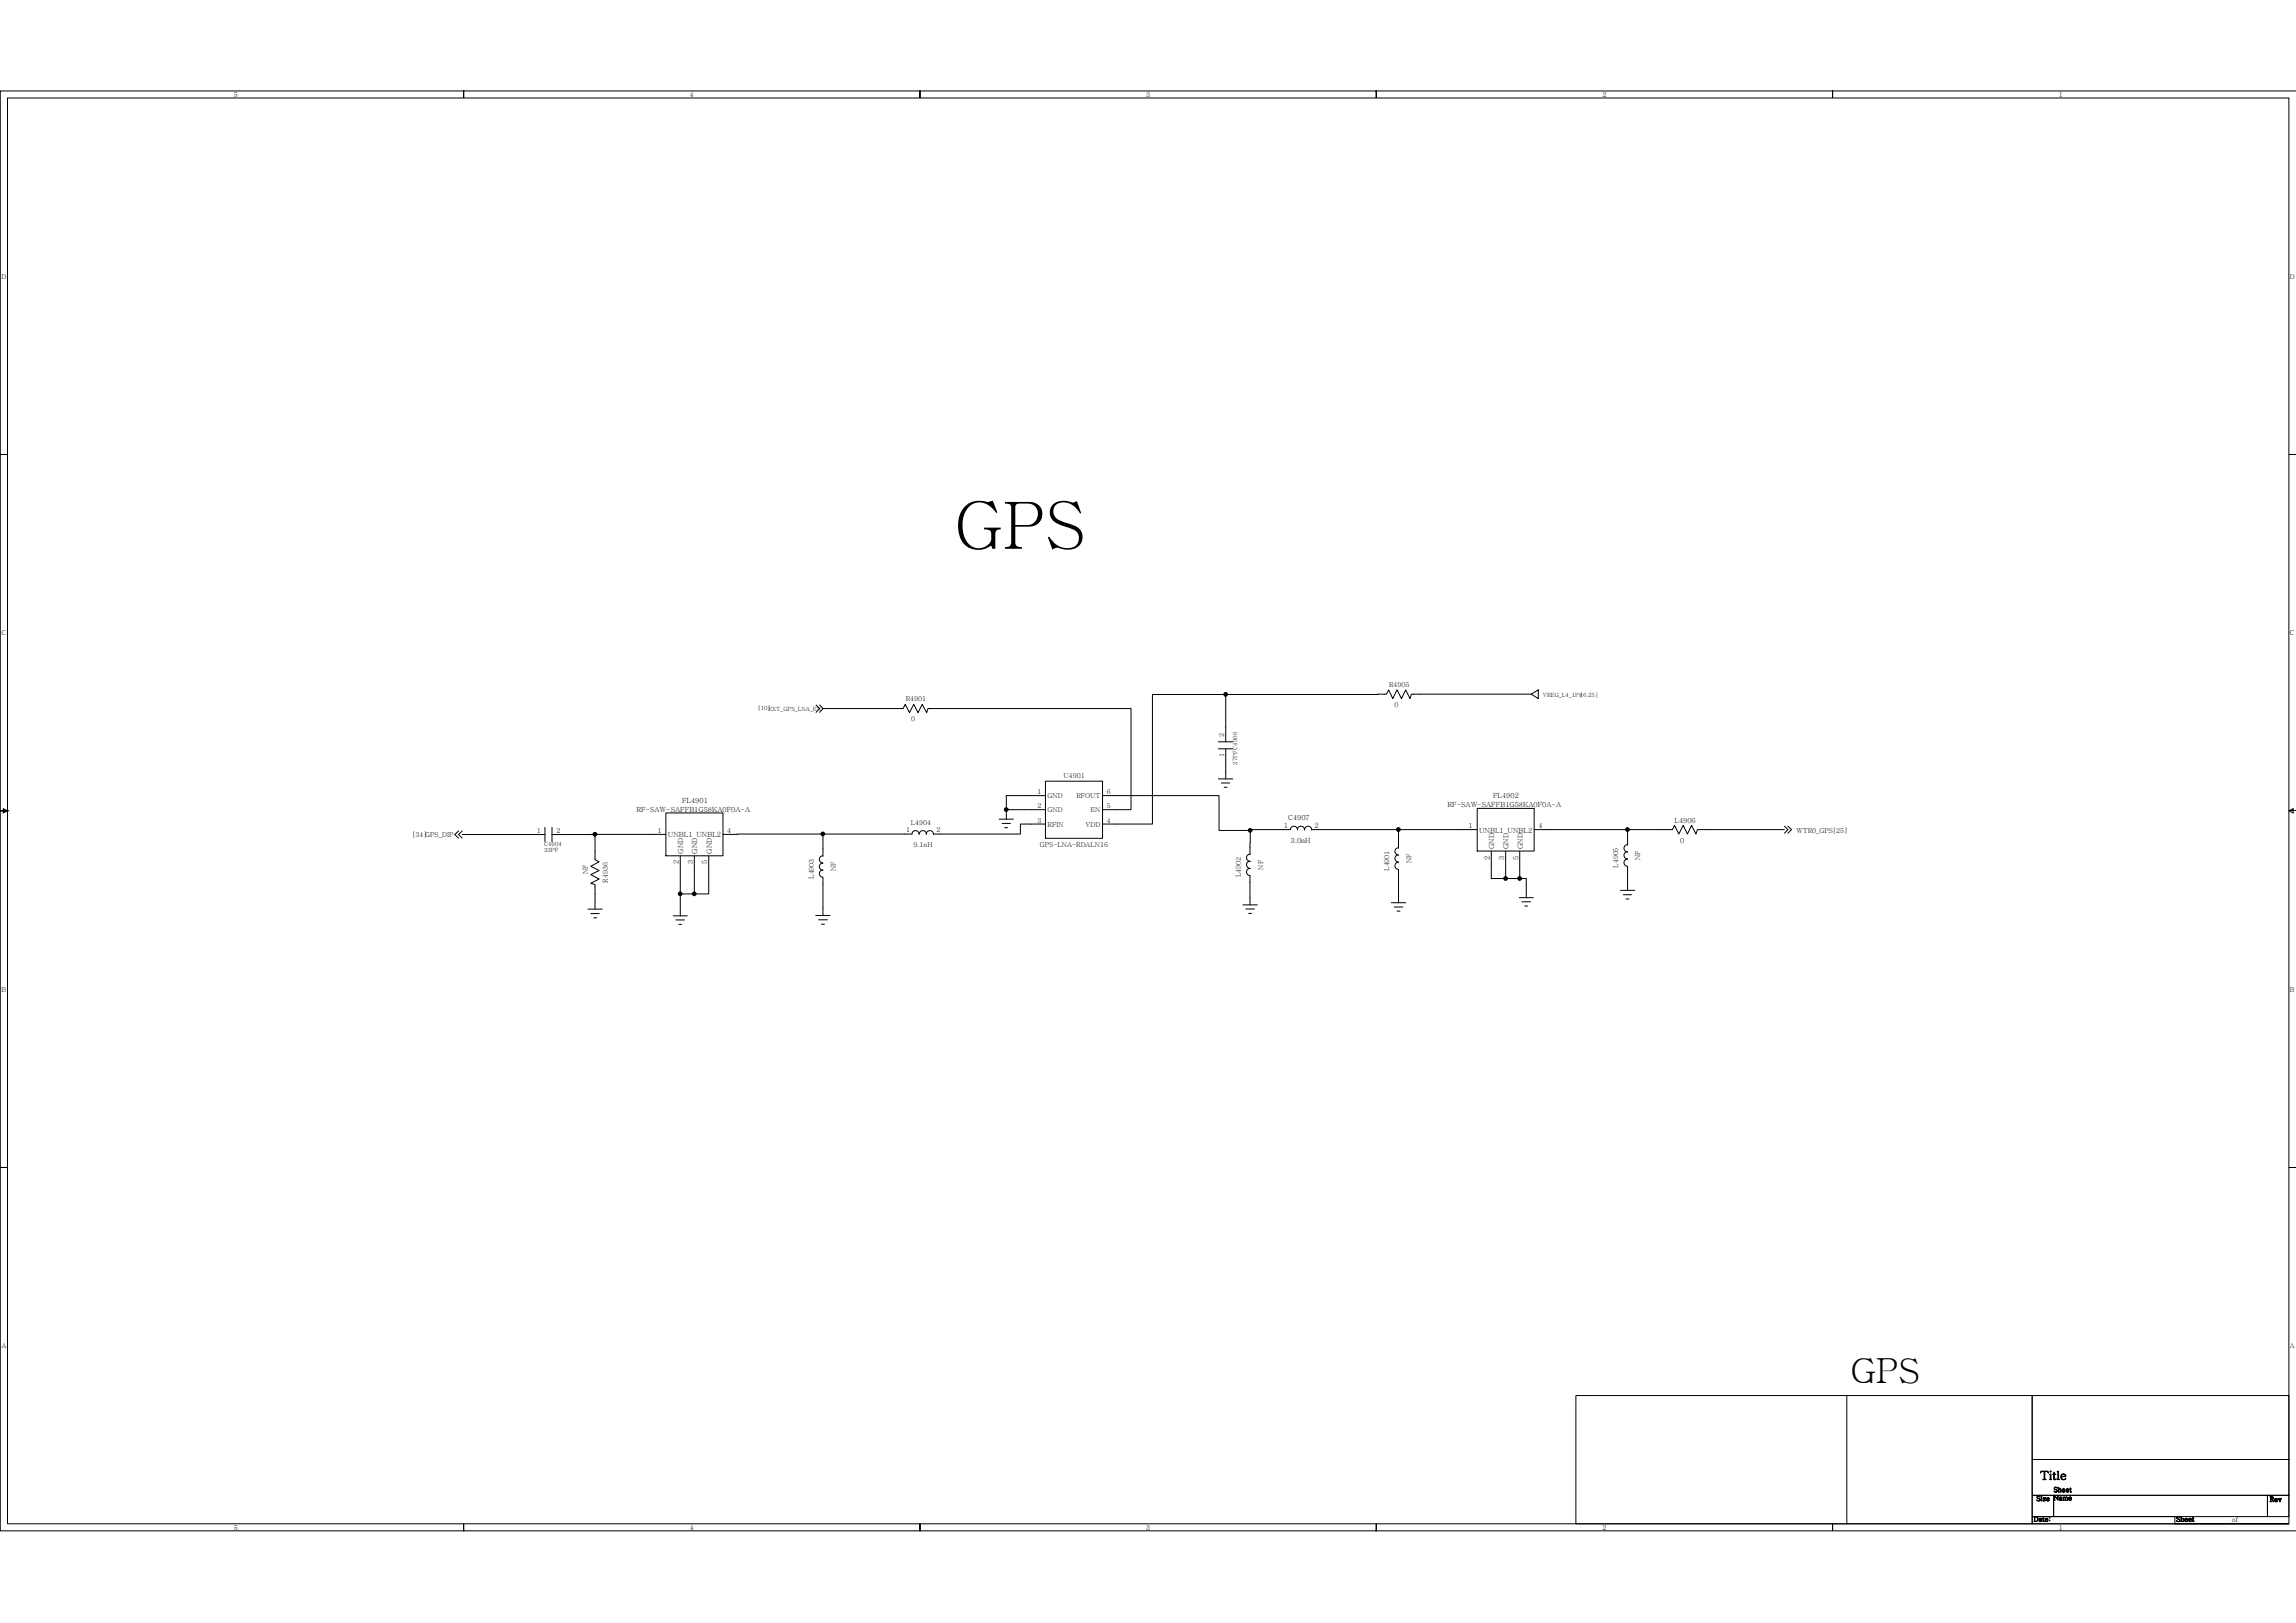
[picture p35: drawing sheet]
<svg xmlns="http://www.w3.org/2000/svg" width="297mm" height="210mm" viewBox="0 0 297 210" stroke-linecap="round" stroke-linejoin="round" font-family="sans-serif">
<defs><g id="words">
<text font-size="8.4" x="123.5" y="71">GPS</text>
<text font-size="4.5" x="239.4" y="178.9">GPS</text>
<text font-size="1.5" x="263.9" y="191.4">Title</text>
<g font-size=".9">
<text x="30.2" y="12.6">5</text>
<text x="89.3" y="12.6">4</text>
<text x="148.3" y="12.6">3</text>
<text x="207.3" y="12.6">2</text>
<text x="266.3" y="12.6">1</text>
<text x=".2" y="36.1">D</text>
<text x="296.2" y="36.1">D</text>
<text x=".2" y="82.2">C</text>
<text x="296.2" y="82.2">C</text>
<text x="179.7" y="88.9">R4905</text>
<text x="117.2" y="90.7">R4901</text>
<text x="117.9" y="93.3">0</text>
<text x="158.4" y="95.4" transform="rotate(-90 158.4 95.4)">2</text>
<text x="180.4" y="91.5">0</text>
<text x="137.6" y="100.7">U4901</text>
<text x="158.4" y="97.9" transform="rotate(-90 158.4 97.9)">1</text>
<text x="69.4" y="107.8">1</text>
<text x="72" y="107.8">2</text>
<text x="82.3" y="105.1">RF-SAW-SAFFB1G58KA0F0A-A</text>
<text x="85" y="107.8">1</text>
<text x="88.2" y="103.9">FL4901</text>
<text x="94.1" y="107.8">4</text>
<text x="117.2" y="107.7">1</text>
<text x="117.8" y="106.7">L4904</text>
<text x="121.2" y="107.7">2</text>
<text x="134.2" y="102.7">1</text>
<text x="134.2" y="104.6">2</text>
<text x="134.2" y="106.4">3</text>
<text x="135.5" y="103.3">GND</text>
<text x="135.5" y="105.1">GND</text>
<text x="135.5" y="107">RFIN</text>
<text x="139.3" y="103.3">RFOUT</text>
<text x="140.4" y="107">VDD</text>
<text x="141.1" y="105.1">EN</text>
<text x="143.2" y="106.4">4</text>
<text x="143.2" y="104.6">5</text>
<text x="143.2" y="102.7">6</text>
<text x="166.1" y="107.1">1</text>
<text x="166.6" y="106.2">C4907</text>
<text x="170.1" y="107.1">2</text>
<text x="187.3" y="104.4">RF-SAW-SAFFB1G58KA0F0A-A</text>
<text x="190" y="107.2">1</text>
<text x="191.4" y="107.7">UNBL1 UNBL2</text>
<text x="193.2" y="103.3">FL4902</text>
<text x="199" y="107.2">4</text>
<text x="216.6" y="106.4">L4906</text>
<text x="232.4" y="107.8">WTR0_GPS[25]</text>
<text x="53.3" y="108.3">[34]GPS_DIP</text>
<text x="76" y="113.1" transform="rotate(-90 76 113.1)">NF</text>
<text x="86.4" y="108.3">UNBL1 UNBL2</text>
<text x="87.8" y="111.8" transform="rotate(-90 87.8 111.8)">2</text>
<text x="88.4" y="110.4" transform="rotate(-90 88.4 110.4)">GND</text>
<text x="89.7" y="111.8" transform="rotate(-90 89.7 111.8)">3</text>
<text x="90.2" y="110.4" transform="rotate(-90 90.2 110.4)">GND</text>
<text x="91.5" y="111.8" transform="rotate(-90 91.5 111.8)">5</text>
<text x="92.1" y="110.4" transform="rotate(-90 92.1 110.4)">GND</text>
<text x="105.3" y="113.7" transform="rotate(-90 105.3 113.7)">L4903</text>
<text x="108.1" y="112.7" transform="rotate(-90 108.1 112.7)">NF</text>
<text x="118.2" y="109.6">9.1nH</text>
<text x="134.5" y="109.6">GPS-LNA-RDALN16</text>
<text x="160.5" y="113.5" transform="rotate(-90 160.5 113.5)">L4902</text>
<text x="163.4" y="112.5" transform="rotate(-90 163.4 112.5)">NF</text>
<text x="167" y="109.1">3.0nH</text>
<text x="179.7" y="112.6" transform="rotate(-90 179.7 112.6)">L4901</text>
<text x="182.6" y="111.7" transform="rotate(-90 182.6 111.7)">NF</text>
<text x="192.8" y="111.2" transform="rotate(-90 192.8 111.2)">2</text>
<text x="193.3" y="109.8" transform="rotate(-90 193.3 109.8)">GND</text>
<text x="194.6" y="111.2" transform="rotate(-90 194.6 111.2)">3</text>
<text x="195.2" y="109.8" transform="rotate(-90 195.2 109.8)">GND</text>
<text x="196.4" y="111.2" transform="rotate(-90 196.4 111.2)">5</text>
<text x="197" y="109.8" transform="rotate(-90 197 109.8)">GND</text>
<text x="209.3" y="112.2" transform="rotate(-90 209.3 112.2)">L4905</text>
<text x="212.2" y="111.3" transform="rotate(-90 212.2 111.3)">NF</text>
<text x="217.4" y="109.1">0</text>
<text x="78.6" y="114.2" transform="rotate(-90 78.6 114.2)">R4936</text>
<text x=".2" y="128.3">B</text>
<text x="296.2" y="128.3">B</text>
<text x=".2" y="174.4">A</text>
<text x="296.2" y="174.4">A</text>
<text x="30.2" y="198">5</text>
<text x="89.3" y="198">4</text>
<text x="148.3" y="198">3</text>
<text x="207.3" y="198">2</text>
<text x="263.1" y="196.8">Date:</text>
<text x="263.5" y="194.2">Size Name</text>
<text x="265.7" y="193">Sheet</text>
<text x="266.3" y="198">1</text>
<text x="281.5" y="196.8">Sheet</text>
<text x="288.7" y="196.8">of</text>
<text x="293.6" y="194.3">Rev</text>
</g>
<g font-size=".7">
<text x="98" y="91.8">[10]EXT_GPS_LNA_EN</text>
<text x="199.6" y="90.2">VREG_L4_1P8[6,25]</text>
<text x="160.1" y="99" transform="rotate(-90 160.1 99)">27PFC4906</text>
<text x="70.4" y="109.5">C4904</text>
<text x="70.4" y="110.3">33PF</text>
</g>
</g></defs>
<g fill="none" stroke="#000" stroke-width=".13">
<path d="M1 12.7h295.1v184.4h-295.1zM297 11.8h-59.9v.9v-.9h-59v.9v-.9h-59.1v.9v-.9h-59v.9v-.9h-60v47h1h-1v46.1h1l-.6 .3v-.6l.6 .3h-1v46.1h1h-1v46.1v1h60v-1v1h59v-1v1h59.1v-1v1h59v-1v1h59.9M297 58.8h-.9h.9M105.6 91.2l.4 .5-.4 .5M106 91.2l.5 .5M106.5 91.7l-.5 .5M106.5 91.7h10.3l.3-.6 .6 1.1 .5-1.1 .6 1.1 .5-1.1 .6 1.1 .2-.5h26.2v13.1h-3.7M157.6 96.9h1.9M157.6 96h1.9M158.6 89.9h-9.5v16.7h-6.5M158.6 89.9v6.1M158.6 96.9v3.9"/>
<path d="M198.1 89.8h-15.5l-.2 .6-.5-1.1-.6 1.1-.6-1.1-.5 1.1-.5-1.1-.3 .5-1.1 .1h-19.7M198.1 89.8l.9-.5v1.1zM59.3 107.5l-.5 .5 .5 .4M59.8 107.5l-.5 .5 .5 .4M70.5 107v1.9M70.5 108h-10.7M71.4 107v1.9M76.1 117.6h1.8M76.4 118.2h1.1M76.8 118.7h.4M77 108h-5.6M86.1 107.9l-9.1 .1v3.2l.5 .3-1.1 .6 1.1 .5-1.1 .6 1.1 .5-1.1 .6 .6 .1v3.2"/>
<path d="M86.1 105.2h7.4v5.5h-7.4zM87.1 118.5h1.8M87.4 119h1.2M87.8 119.6h.4M88 110.7v7.8M88 115.7h1.8M89.8 110.7v5M91.7 110.7v5h-1.9M105.5 118.4h1.9M105.9 119h1.1M106.3 119.6h.4M106.5 107.9v2.8"/>
<path d="M106.5 112.6h-.1a.47 .47 0 0 0-.4 .4 .47 .47 0 0 0 .4 .5M106.5 111.7h-.1a.47 .47 0 0 0-.4 .4 .47 .47 0 0 0 .4 .5M106.5 110.8l-.1-.1a.47 .47 0 0 0-.4 .5 .47 .47 0 0 0 .4 .5M106.5 113.5v4.9M106.5 107.9h11.5a.46 .46 0 0 1 .4-.4 .46 .46 0 0 1 .5 .4M106.5 107.9h-13M118.9 107.9a.44 .44 0 0 1 .5-.4 .44 .44 0 0 1 .4 .4M119.8 107.9a.46 .46 0 0 1 .5-.4 .46 .46 0 0 1 .5 .4M129.3 106h1.8M129.6 106.5h1.1M130 107.1h.4M130.2 104.8h5.1"/>
<path d="M130.2 104.8v1.2M135.3 106.6h-3.3v1.3h-11.2M135.3 102.9h-5.1v1.9M135.3 101.1h7.3v7.4h-7.3zM142.6 102.9h15.1v4.5h4.1l-.1 3.1M157.6 100.8h1.9M158 101.3h1.1M158.4 101.9h.3M160.8 117.1h1.9M161.2 117.6h1.1M161.5 118.2h.4M161.8 112.4h-.1a.47 .47 0 0 0-.4 .4 .47 .47 0 0 0 .4 .5v3.8"/>
<path d="M161.8 111.5l-.1-.1a.47 .47 0 0 0-.4 .5 .47 .47 0 0 0 .4 .5M161.8 110.6l-.1-.1a.47 .47 0 0 0-.4 .5 .47 .47 0 0 0 .4 .4M166.9 107.3a.46 .46 0 0 1 .5-.4 .46 .46 0 0 1 .4 .5M167 107.3h-5.2v.1M167.8 107.3a.46 .46 0 0 1 .5-.4 .46 .46 0 0 1 .5 .5M168.8 107.3a.46 .46 0 0 1 .5-.4 .46 .46 0 0 1 .4 .5M169.7 107.3h11.2v2.4M180 116.8h1.9M180.4 117.3h1.1M180.7 117.9h.4M180.9 112.5v4.3M180.9 107.3h10.2"/>
<path d="M181 111.6l-.1-.1a.47 .47 0 0 0-.4 .5 .47 .47 0 0 0 .4 .5M181 110.6h-.1a.47 .47 0 0 0-.4 .5 .47 .47 0 0 0 .4 .4M181 109.7h-.1a.47 .47 0 0 0-.4 .5 .47 .47 0 0 0 .4 .4M191.1 104.6h7.4v5.5h-7.4zM192.9 110.1v3.6h1.9M194.8 110.1v3.6h1.8M196.6 116.1h1.8M196.6 110.1v3.6h.9v2.4M196.9 116.7h1.1M197.3 117.2h.3M198.5 107.3h17.9l.2-.5 .6 1.1 .6-1.1 .5 1.1 .5-1.1 .6 1.1 .2-.6h11.3M209.6 115.2h1.9"/>
<path d="M210 115.8h1.1M210.4 116.3h.3M210.6 111.2l-.1-.1a.47 .47 0 0 0-.4 .5 .47 .47 0 0 0 .4 .5l.1 3.1M210.6 107.3l-.1 2a.48 .48 0 0 0-.4 .5 .48 .48 0 0 0 .5 .4h-.1a.47 .47 0 0 0-.4 .5 .47 .47 0 0 0 .4 .4M230.9 106.9l.4 .4-.4 .5M231.3 106.9l.5 .4-.5 .5M296.1 104.9l.6-.3v.6zM296.1 104.9h.9M297 151h-.9h.9M238.9 180.6h24v16.5h-24zM238.9 180.6h-35v16.5h35M262.9 196.2h18.5v.9h-18.5z"/>
<path d="M262.9 180.6h33.2v8.2h-33.2zM262.9 188.8h33.2v4.7h-33.2zM262.9 193.5h2.8v2.7h-2.8zM265.7 193.5h27.6v2.7h-27.6zM281.4 197.1h14.7zM293.3 193.5h2.8v2.7h-2.8z"/>
</g>
<g fill="#000" stroke="#000" stroke-width=".13">
<circle cx="158.6" cy="89.8" r=".24"/>
<circle cx="77" cy="107.9" r=".24"/>
<circle cx="88" cy="115.6" r=".24"/>
<circle cx="89.8" cy="115.6" r=".24"/>
<circle cx="106.5" cy="107.9" r=".24"/>
<circle cx="130.2" cy="104.7" r=".24"/>
<circle cx="161.7" cy="107.4" r=".24"/>
<circle cx="180.9" cy="107.3" r=".24"/>
<circle cx="194.8" cy="113.7" r=".24"/>
<circle cx="196.6" cy="113.7" r=".24"/>
<circle cx="210.6" cy="107.3" r=".24"/>
</g>
<use href="#words"/>
</svg>
